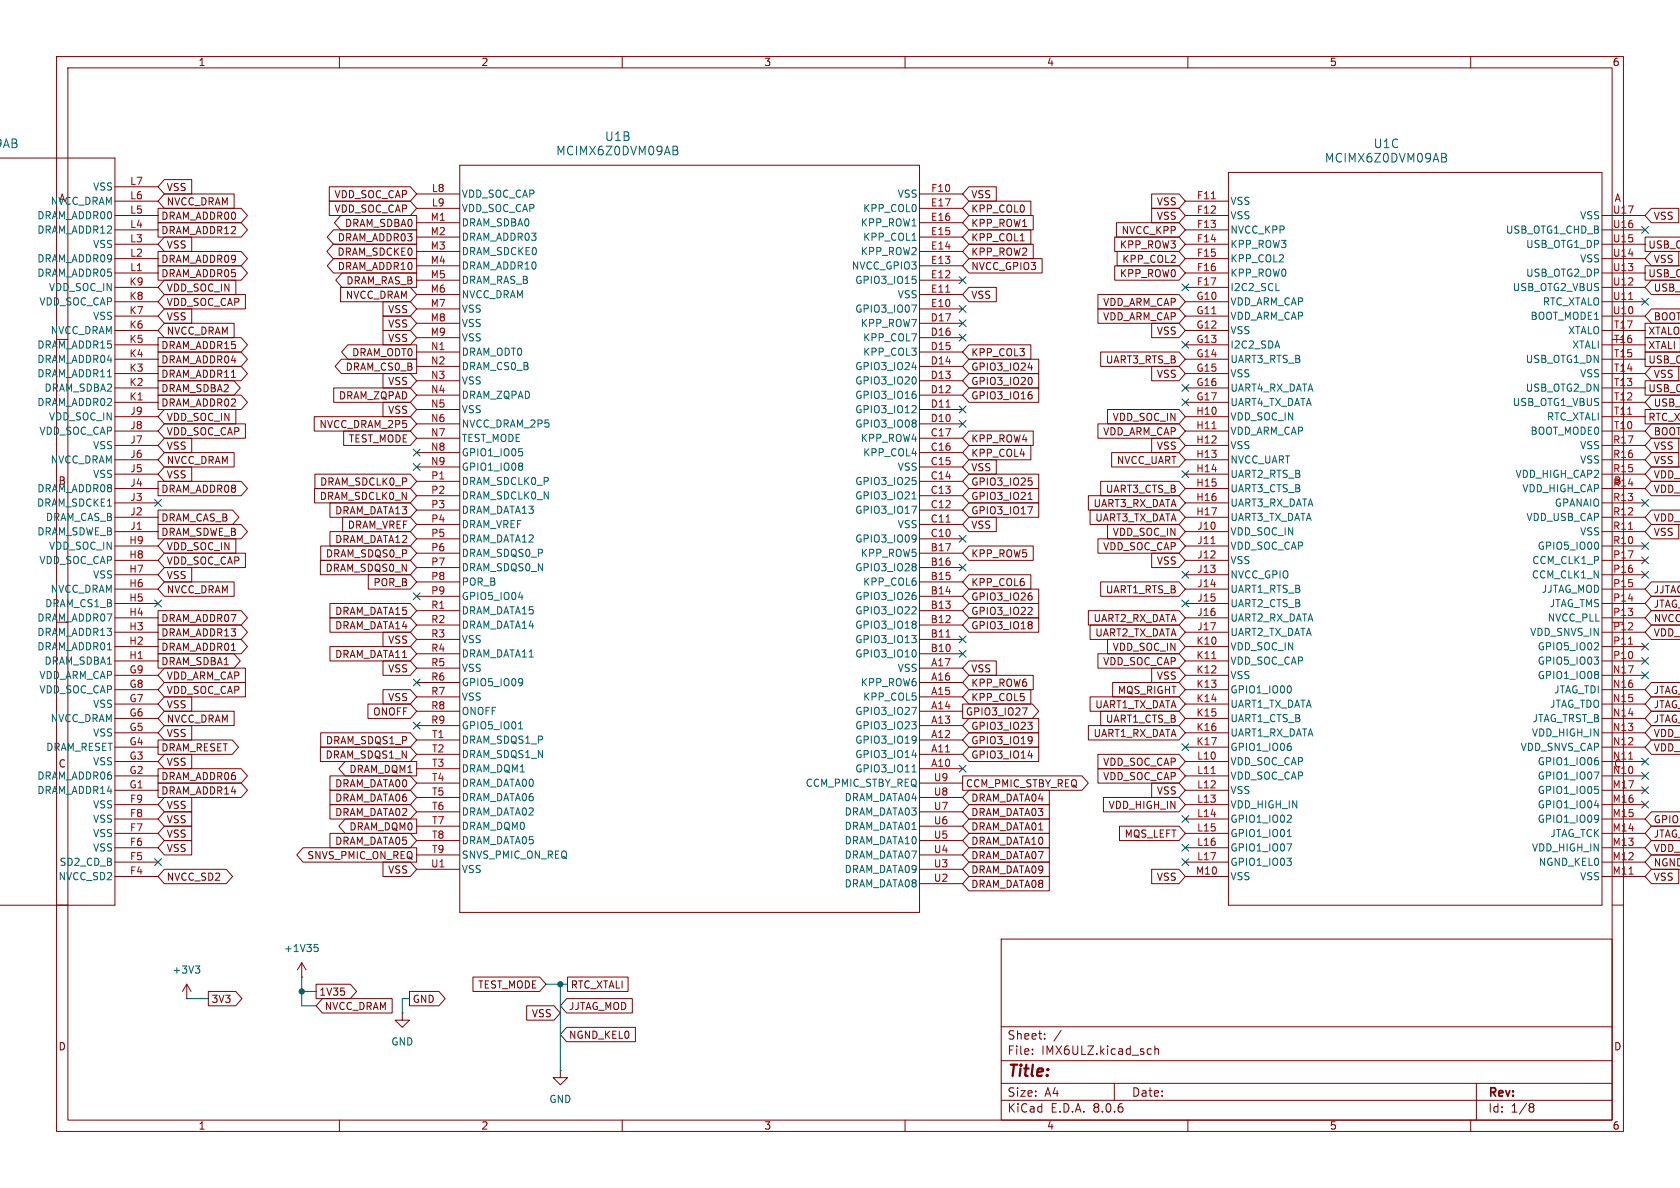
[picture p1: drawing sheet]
<svg xmlns="http://www.w3.org/2000/svg" width="297mm" height="210mm" viewBox="0 0 297 210" stroke-linecap="round" stroke-linejoin="round" font-family="sans-serif">
<defs><g id="words">
<text font-size="2.8" fill="#840000" x="178" y="190.9">Title:</text>
<g font-size="2.1" fill="#006464">
<text x="-.8" y="26.4">AB</text>
<text x="98.2" y="27.7">MCIMX6Z0DVM09AB</text>
<text x="106.9" y="25.1">U1B</text>
<text x="234.1" y="28.9">MCIMX6Z0DVM09AB</text>
<text x="242.7" y="26.4">U1C</text>
</g>
<g font-size="2.1" fill="#840000">
<text x="178" y="184">Sheet:</text>
<text x="178" y="186.7">File:</text>
<text x="184.1" y="186.7">IMX6ULZ.kicad_sch</text>
<text x="178" y="196.9">KiCad</text>
<text x="178" y="194.1">Size:</text>
<text x="184.7" y="194.1">A4</text>
<text x="185.7" y="196.9">E.D.A.</text>
<text x="193.3" y="196.9">8.0.6</text>
<text x="200" y="194.1">Date:</text>
<text x="263" y="194.3">Rev:</text>
<text x="263" y="196.9">Id:</text>
<text x="267.1" y="196.9">1/8</text>
</g>
<g font-size="1.8" fill="#840000">
<text x="35" y="11.9">1</text>
<text x="85" y="11.9">2</text>
<text x="135" y="11.9">3</text>
<text x="185" y="11.9">4</text>
<text x="235" y="11.9">5</text>
<text x="285" y="11.9">6</text>
<text x="29.4" y="34">VSS</text>
<text x="59" y="35.2">VDD_SOC_CAP</text>
<text x="171.6" y="35.2">VSS</text>
<text x="285.3" y="35.9">A</text>
<text x="28.4" y="41.6">DRAM_ADDR12</text>
<text x="28.4" y="39.1">DRAM_ADDR00</text>
<text x="29.4" y="36.5">NVCC_DRAM</text>
<text x="59" y="37.8">VDD_SOC_CAP</text>
<text x="60.9" y="40.3">DRAM_SDBA0</text>
<text x="171.6" y="37.8">KPP_COL0</text>
<text x="171.6" y="40.3">KPP_ROW1</text>
<text x="198.2" y="41.6">NVCC_KPP</text>
<text x="204.4" y="39.1">VSS</text>
<text x="204.4" y="36.5">VSS</text>
<text x="292.3" y="39.1">VSS</text>
<text x="28.4" y="46.7">DRAM_ADDR09</text>
<text x="29.4" y="44.1">VSS</text>
<text x="59.6" y="45.4">DRAM_SDCKE0</text>
<text x="59.6" y="42.9">DRAM_ADDR03</text>
<text x="59.6" y="47.9">DRAM_ADDR10</text>
<text x="171.6" y="42.9">KPP_COL1</text>
<text x="171.6" y="47.9">NVCC_GPIO3</text>
<text x="171.6" y="45.4">KPP_ROW2</text>
<text x="197.9" y="44.1">KPP_ROW3</text>
<text x="198.3" y="46.7">KPP_COL2</text>
<text x="291.3" y="44.1">USB_OT</text>
<text x="292.3" y="46.7">VSS</text>
<text x="28.4" y="49.2">DRAM_ADDR05</text>
<text x="29.4" y="51.8">VDD_SOC_IN</text>
<text x="61" y="53">NVCC_DRAM</text>
<text x="61.1" y="50.5">DRAM_RAS_B</text>
<text x="171.6" y="53">VSS</text>
<text x="197.9" y="49.2">KPP_ROW0</text>
<text x="291.3" y="49.2">USB_OT</text>
<text x="292.3" y="51.8">USB_O</text>
<text x="29.4" y="54.3">VDD_SOC_CAP</text>
<text x="29.4" y="56.8">VSS</text>
<text x="29.4" y="59.4">NVCC_DRAM</text>
<text x="68.5" y="55.6">VSS</text>
<text x="68.5" y="58.1">VSS</text>
<text x="194.9" y="56.8">VDD_ARM_CAP</text>
<text x="194.9" y="54.3">VDD_ARM_CAP</text>
<text x="204.4" y="59.4">VSS</text>
<text x="291.3" y="59.4">XTALO</text>
<text x="292.3" y="56.8">BOOT_</text>
<text x="28.4" y="64.5">DRAM_ADDR04</text>
<text x="28.4" y="61.9">DRAM_ADDR15</text>
<text x="61" y="65.7">DRAM_CS0_B</text>
<text x="62.2" y="63.2">DRAM_ODT0</text>
<text x="68.5" y="60.6">VSS</text>
<text x="171.6" y="65.7">GPIO3_IO24</text>
<text x="171.6" y="63.2">KPP_COL3</text>
<text x="195.4" y="64.5">UART3_RTS_B</text>
<text x="291.3" y="64.5">USB_OT</text>
<text x="291.3" y="61.9">XTALI</text>
<text x="28.4" y="67">DRAM_ADDR11</text>
<text x="28.4" y="69.5">DRAM_SDBA2</text>
<text x="59.8" y="70.8">DRAM_ZQPAD</text>
<text x="68.5" y="68.3">VSS</text>
<text x="171.6" y="68.3">GPIO3_IO20</text>
<text x="171.6" y="70.8">GPIO3_IO16</text>
<text x="204.4" y="67">VSS</text>
<text x="291.3" y="69.5">USB_OT</text>
<text x="292.3" y="67">VSS</text>
<text x="28.4" y="72.1">DRAM_ADDR02</text>
<text x="29.4" y="77.2">VDD_SOC_CAP</text>
<text x="29.4" y="74.6">VDD_SOC_IN</text>
<text x="56.4" y="75.9">NVCC_DRAM_2P5</text>
<text x="68.5" y="73.3">VSS</text>
<text x="194.9" y="77.2">VDD_ARM_CAP</text>
<text x="196.6" y="74.6">VDD_SOC_IN</text>
<text x="291.3" y="74.6">RTC_XT</text>
<text x="292.3" y="72.1">USB_O</text>
<text x="292.3" y="77.2">BOOT_</text>
<text x="29.4" y="79.7">VSS</text>
<text x="29.4" y="82.2">NVCC_DRAM</text>
<text x="61.6" y="78.4">TEST_MODE</text>
<text x="171.6" y="78.4">KPP_ROW4</text>
<text x="171.6" y="83.5">VSS</text>
<text x="171.6" y="81">KPP_COL4</text>
<text x="197.3" y="82.2">NVCC_UART</text>
<text x="204.4" y="79.7">VSS</text>
<text x="292.3" y="82.2">VSS</text>
<text x="292.3" y="79.7">VSS</text>
<text x="10.3" y="85.9">B</text>
<text x="28.4" y="87.3">DRAM_ADDR08</text>
<text x="29.4" y="84.8">VSS</text>
<text x="56.4" y="88.6">DRAM_SDCLK0_N</text>
<text x="56.5" y="86">DRAM_SDCLK0_P</text>
<text x="171.6" y="86">GPIO3_IO25</text>
<text x="171.6" y="88.6">GPIO3_IO21</text>
<text x="193.2" y="89.9">UART3_RX_DATA</text>
<text x="195.4" y="87.3">UART3_CTS_B</text>
<text x="292.3" y="87.3">VDD_H</text>
<text x="292.3" y="84.8">VDD_H</text>
<text x="28.4" y="94.9">DRAM_SDWE_B</text>
<text x="28.4" y="92.4">DRAM_CAS_B</text>
<text x="59.1" y="91.1">DRAM_DATA13</text>
<text x="61.4" y="93.7">DRAM_VREF</text>
<text x="171.6" y="91.1">GPIO3_IO17</text>
<text x="171.6" y="93.7">VSS</text>
<text x="193.5" y="92.4">UART3_TX_DATA</text>
<text x="196.6" y="94.9">VDD_SOC_IN</text>
<text x="292.3" y="94.9">VSS</text>
<text x="292.3" y="92.4">VDD_U</text>
<text x="29.4" y="100">VDD_SOC_CAP</text>
<text x="29.4" y="97.5">VDD_SOC_IN</text>
<text x="57.5" y="101.3">DRAM_SDQS0_N</text>
<text x="57.5" y="98.7">DRAM_SDQS0_P</text>
<text x="59.1" y="96.2">DRAM_DATA12</text>
<text x="171.6" y="98.7">KPP_ROW5</text>
<text x="194.9" y="97.5">VDD_SOC_CAP</text>
<text x="204.4" y="100">VSS</text>
<text x="29.4" y="105.1">NVCC_DRAM</text>
<text x="29.4" y="102.6">VSS</text>
<text x="65.9" y="103.8">POR_B</text>
<text x="171.6" y="106.4">GPIO3_IO26</text>
<text x="171.6" y="103.8">KPP_COL6</text>
<text x="195.4" y="105.1">UART1_RTS_B</text>
<text x="292.3" y="107.6">JTAG_T</text>
<text x="292.3" y="105.1">JJTAG_</text>
<text x="28.4" y="110.2">DRAM_ADDR07</text>
<text x="28.4" y="112.7">DRAM_ADDR13</text>
<text x="59.1" y="108.9">DRAM_DATA15</text>
<text x="59.1" y="111.4">DRAM_DATA14</text>
<text x="68.5" y="114">VSS</text>
<text x="171.6" y="111.4">GPIO3_IO18</text>
<text x="171.6" y="108.9">GPIO3_IO22</text>
<text x="193.2" y="110.2">UART2_RX_DATA</text>
<text x="193.5" y="112.7">UART2_TX_DATA</text>
<text x="292.3" y="112.7">VDD_S</text>
<text x="292.3" y="110.2">NVCC_</text>
<text x="28.4" y="117.8">DRAM_SDBA1</text>
<text x="28.4" y="115.3">DRAM_ADDR01</text>
<text x="59.1" y="116.5">DRAM_DATA11</text>
<text x="68.5" y="119.1">VSS</text>
<text x="171.6" y="119.1">VSS</text>
<text x="194.9" y="117.8">VDD_SOC_CAP</text>
<text x="196.6" y="115.3">VDD_SOC_IN</text>
<text x="29.4" y="120.3">VDD_ARM_CAP</text>
<text x="29.4" y="122.9">VDD_SOC_CAP</text>
<text x="29.4" y="125.4">VSS</text>
<text x="68.5" y="124.1">VSS</text>
<text x="171.6" y="124.1">KPP_COL5</text>
<text x="171.6" y="121.6">KPP_ROW6</text>
<text x="193.5" y="125.4">UART1_TX_DATA</text>
<text x="197.5" y="122.9">MQS_RIGHT</text>
<text x="204.4" y="120.3">VSS</text>
<text x="292.3" y="122.9">JTAG_T</text>
<text x="292.3" y="125.4">JTAG_T</text>
<text x="29.4" y="130.5">VSS</text>
<text x="29.4" y="128">NVCC_DRAM</text>
<text x="57.5" y="131.8">DRAM_SDQS1_P</text>
<text x="65.9" y="126.7">ONOFF</text>
<text x="170.7" y="126.7">GPIO3_IO27</text>
<text x="171.6" y="129.2">GPIO3_IO23</text>
<text x="171.6" y="131.8">GPIO3_IO19</text>
<text x="193.2" y="130.5">UART1_RX_DATA</text>
<text x="195.4" y="128">UART1_CTS_B</text>
<text x="292.3" y="128">JTAG_T</text>
<text x="292.3" y="130.5">VDD_H</text>
<text x="10.3" y="135.9">C</text>
<text x="28.4" y="133">DRAM_RESET</text>
<text x="29.4" y="135.6">VSS</text>
<text x="57.5" y="134.3">DRAM_SDQS1_N</text>
<text x="61.7" y="136.8">DRAM_DQM1</text>
<text x="171.6" y="134.3">GPIO3_IO14</text>
<text x="194.9" y="135.6">VDD_SOC_CAP</text>
<text x="292.3" y="133">VDD_S</text>
<text x="28.4" y="140.7">DRAM_ADDR14</text>
<text x="28.4" y="138.1">DRAM_ADDR06</text>
<text x="29.4" y="143.2">VSS</text>
<text x="59.1" y="139.4">DRAM_DATA00</text>
<text x="59.1" y="141.9">DRAM_DATA06</text>
<text x="170.7" y="139.4">CCM_PMIC_STBY_REQ</text>
<text x="171.6" y="141.9">DRAM_DATA04</text>
<text x="194.9" y="138.1">VDD_SOC_CAP</text>
<text x="195.9" y="143.2">VDD_HIGH_IN</text>
<text x="204.4" y="140.7">VSS</text>
<text x="29.4" y="148.3">VSS</text>
<text x="29.4" y="145.7">VSS</text>
<text x="59.1" y="144.5">DRAM_DATA02</text>
<text x="59.1" y="149.5">DRAM_DATA05</text>
<text x="61.7" y="147">DRAM_DQM0</text>
<text x="171.6" y="149.5">DRAM_DATA10</text>
<text x="171.6" y="144.5">DRAM_DATA03</text>
<text x="171.6" y="147">DRAM_DATA01</text>
<text x="198.7" y="148.3">MQS_LEFT</text>
<text x="292.3" y="148.3">JTAG_T</text>
<text x="292.3" y="145.7">GPIO1_</text>
<text x="29.4" y="155.9">NVCC_SD2</text>
<text x="29.4" y="150.8">VSS</text>
<text x="54.2" y="152.1">SNVS_PMIC_ON_REQ</text>
<text x="68.5" y="154.6">VSS</text>
<text x="171.6" y="154.6">DRAM_DATA09</text>
<text x="171.6" y="152.1">DRAM_DATA07</text>
<text x="204.4" y="155.9">VSS</text>
<text x="292.3" y="153.4">NGND_</text>
<text x="292.3" y="155.9">VSS</text>
<text x="292.3" y="150.8">VDD_H</text>
<text x="171.6" y="157.2">DRAM_DATA08</text>
<text x="37.3" y="177.5">3V3</text>
<text x="56.4" y="176.2">1V35</text>
<text x="57.3" y="178.8">NVCC_DRAM</text>
<text x="72.9" y="177.5">GND</text>
<text x="84.4" y="174.9">TEST_MODE</text>
<text x="100.5" y="178.8">JJTAG_MOD</text>
<text x="100.8" y="174.9">RTC_XTALI</text>
<text x="10.3" y="185.9">D</text>
<text x="93.9" y="180">VSS</text>
<text x="100.5" y="183.8">NGND_KEL0</text>
<text x="285.3" y="185.9">D</text>
<text x="35" y="199.9">1</text>
<text x="85" y="199.9">2</text>
<text x="135" y="199.9">3</text>
<text x="185" y="199.9">4</text>
<text x="235" y="199.9">5</text>
<text x="285" y="199.9">6</text>
</g>
<g font-size="1.8" fill="#006464">
<text x="10.3" y="35.9">A</text>
<text x="16.4" y="33.9">VSS</text>
<text x="81.5" y="35.2">VDD_SOC_CAP</text>
<text x="158.6" y="35.2">VSS</text>
<text x="6.5" y="41.5">DRAM_ADDR12</text>
<text x="6.5" y="39">DRAM_ADDR00</text>
<text x="8.9" y="36.4">NVCC_DRAM</text>
<text x="81.5" y="37.7">VDD_SOC_CAP</text>
<text x="81.5" y="40.2">DRAM_SDBA0</text>
<text x="152.1" y="40.2">KPP_ROW1</text>
<text x="152.5" y="37.7">KPP_COL0</text>
<text x="217.4" y="36.4">VSS</text>
<text x="217.4" y="39">VSS</text>
<text x="217.4" y="41.5">NVCC_KPP</text>
<text x="266.1" y="41.5">USB_OTG1_CHD_B</text>
<text x="279.2" y="39">VSS</text>
<text x="6.5" y="46.6">DRAM_ADDR09</text>
<text x="16.4" y="44">VSS</text>
<text x="81.5" y="42.8">DRAM_ADDR03</text>
<text x="81.5" y="45.3">DRAM_SDCKE0</text>
<text x="81.5" y="47.9">DRAM_ADDR10</text>
<text x="150.5" y="47.9">NVCC_GPIO3</text>
<text x="152.1" y="45.3">KPP_ROW2</text>
<text x="152.5" y="42.8">KPP_COL1</text>
<text x="217.4" y="44">KPP_ROW3</text>
<text x="217.4" y="46.6">KPP_COL2</text>
<text x="269.7" y="44">USB_OTG1_DP</text>
<text x="279.2" y="46.6">VSS</text>
<text x="6.5" y="49.1">DRAM_ADDR05</text>
<text x="8.6" y="51.7">VDD_SOC_IN</text>
<text x="81.5" y="50.4">DRAM_RAS_B</text>
<text x="81.5" y="52.9">NVCC_DRAM</text>
<text x="151.1" y="50.4">GPIO3_IO15</text>
<text x="158.6" y="52.9">VSS</text>
<text x="217.4" y="49.1">KPP_ROW0</text>
<text x="217.4" y="51.7">I2C2_SCL</text>
<text x="267.3" y="51.7">USB_OTG2_VBUS</text>
<text x="269.7" y="49.1">USB_OTG2_DP</text>
<text x="6.9" y="54.2">VDD_SOC_CAP</text>
<text x="8.9" y="59.3">NVCC_DRAM</text>
<text x="16.4" y="56.7">VSS</text>
<text x="81.5" y="55.5">VSS</text>
<text x="81.5" y="58">VSS</text>
<text x="151.1" y="55.5">GPIO3_IO07</text>
<text x="152.1" y="58">KPP_ROW7</text>
<text x="217.4" y="54.2">VDD_ARM_CAP</text>
<text x="217.4" y="56.7">VDD_ARM_CAP</text>
<text x="217.4" y="59.3">VSS</text>
<text x="270.5" y="56.7">BOOT_MODE1</text>
<text x="272.7" y="54.2">RTC_XTALO</text>
<text x="277.1" y="59.3">XTALO</text>
<text x="6.5" y="64.4">DRAM_ADDR04</text>
<text x="6.5" y="61.8">DRAM_ADDR15</text>
<text x="81.5" y="60.6">VSS</text>
<text x="81.5" y="63.1">DRAM_ODT0</text>
<text x="81.5" y="65.6">DRAM_CS0_B</text>
<text x="151.1" y="65.6">GPIO3_IO24</text>
<text x="152.5" y="63.1">KPP_COL3</text>
<text x="152.5" y="60.6">KPP_COL7</text>
<text x="217.4" y="61.8">I2C2_SDA</text>
<text x="217.4" y="64.4">UART3_RTS_B</text>
<text x="269.6" y="64.4">USB_OTG1_DN</text>
<text x="277.9" y="61.8">XTALI</text>
<text x="6.5" y="72">DRAM_ADDR02</text>
<text x="6.5" y="66.9">DRAM_ADDR11</text>
<text x="7.8" y="69.4">DRAM_SDBA2</text>
<text x="81.5" y="68.2">VSS</text>
<text x="81.5" y="70.7">DRAM_ZQPAD</text>
<text x="151.1" y="70.7">GPIO3_IO16</text>
<text x="151.1" y="68.2">GPIO3_IO20</text>
<text x="217.4" y="66.9">VSS</text>
<text x="217.4" y="69.4">UART4_RX_DATA</text>
<text x="217.4" y="72">UART4_TX_DATA</text>
<text x="267.3" y="72">USB_OTG1_VBUS</text>
<text x="269.6" y="69.4">USB_OTG2_DN</text>
<text x="279.2" y="66.9">VSS</text>
<text x="6.9" y="77.1">VDD_SOC_CAP</text>
<text x="8.6" y="74.5">VDD_SOC_IN</text>
<text x="81.5" y="73.3">VSS</text>
<text x="81.5" y="75.8">NVCC_DRAM_2P5</text>
<text x="151.1" y="75.8">GPIO3_IO08</text>
<text x="151.1" y="73.3">GPIO3_IO12</text>
<text x="217.4" y="74.5">VDD_SOC_IN</text>
<text x="217.4" y="77.1">VDD_ARM_CAP</text>
<text x="270.5" y="77.1">BOOT_MODE0</text>
<text x="273.4" y="74.5">RTC_XTALI</text>
<text x="8.9" y="82.1">NVCC_DRAM</text>
<text x="16.4" y="79.6">VSS</text>
<text x="81.5" y="78.3">TEST_MODE</text>
<text x="81.5" y="80.9">GPIO1_IO05</text>
<text x="81.5" y="83.4">GPIO1_IO08</text>
<text x="152.1" y="78.3">KPP_ROW4</text>
<text x="152.5" y="80.9">KPP_COL4</text>
<text x="158.6" y="83.4">VSS</text>
<text x="217.4" y="79.6">VSS</text>
<text x="217.4" y="82.1">NVCC_UART</text>
<text x="279.2" y="82.1">VSS</text>
<text x="279.2" y="79.6">VSS</text>
<text x="6.4" y="89.8">DRAM_SDCKE1</text>
<text x="6.5" y="87.2">DRAM_ADDR08</text>
<text x="16.4" y="84.7">VSS</text>
<text x="81.5" y="86">DRAM_SDCLK0_P</text>
<text x="81.5" y="88.5">DRAM_SDCLK0_N</text>
<text x="151.1" y="88.5">GPIO3_IO21</text>
<text x="151.1" y="86">GPIO3_IO25</text>
<text x="217.4" y="84.7">UART2_RTS_B</text>
<text x="217.4" y="87.2">UART3_CTS_B</text>
<text x="217.4" y="89.8">UART3_RX_DATA</text>
<text x="267.8" y="84.7">VDD_HIGH_CAP2</text>
<text x="269" y="87.2">VDD_HIGH_CAP</text>
<text x="274.8" y="89.8">GPANAIO</text>
<text x="6.5" y="94.8">DRAM_SDWE_B</text>
<text x="8" y="92.3">DRAM_CAS_B</text>
<text x="81.5" y="91">DRAM_DATA13</text>
<text x="81.5" y="93.6">DRAM_VREF</text>
<text x="151.1" y="91">GPIO3_IO17</text>
<text x="158.6" y="93.6">VSS</text>
<text x="217.4" y="92.3">UART3_TX_DATA</text>
<text x="217.4" y="94.8">VDD_SOC_IN</text>
<text x="269.8" y="92.3">VDD_USB_CAP</text>
<text x="279.2" y="94.8">VSS</text>
<text x="6.9" y="99.9">VDD_SOC_CAP</text>
<text x="8.6" y="97.4">VDD_SOC_IN</text>
<text x="81.5" y="96.1">DRAM_DATA12</text>
<text x="81.5" y="98.7">DRAM_SDQS0_P</text>
<text x="81.5" y="101.2">DRAM_SDQS0_N</text>
<text x="151.1" y="101.2">GPIO3_IO28</text>
<text x="151.1" y="96.1">GPIO3_IO09</text>
<text x="152.1" y="98.7">KPP_ROW5</text>
<text x="217.4" y="97.4">VDD_SOC_CAP</text>
<text x="217.4" y="99.9">VSS</text>
<text x="270.8" y="99.9">CCM_CLK1_P</text>
<text x="271.7" y="97.4">GPIO5_IO00</text>
<text x="7.9" y="107.5">DRAM_CS1_B</text>
<text x="8.9" y="105">NVCC_DRAM</text>
<text x="16.4" y="102.5">VSS</text>
<text x="81.5" y="103.7">POR_B</text>
<text x="81.5" y="106.3">GPIO5_IO04</text>
<text x="151.1" y="106.3">GPIO3_IO26</text>
<text x="152.5" y="103.7">KPP_COL6</text>
<text x="217.4" y="102.5">NVCC_GPIO</text>
<text x="217.4" y="105">UART1_RTS_B</text>
<text x="217.4" y="107.5">UART2_CTS_B</text>
<text x="270.7" y="102.5">CCM_CLK1_N</text>
<text x="272.5" y="105">JJTAG_MOD</text>
<text x="273.9" y="107.5">JTAG_TMS</text>
<text x="6.5" y="112.6">DRAM_ADDR13</text>
<text x="6.5" y="110.1">DRAM_ADDR07</text>
<text x="81.5" y="108.8">DRAM_DATA15</text>
<text x="81.5" y="111.4">DRAM_DATA14</text>
<text x="81.5" y="113.9">VSS</text>
<text x="151.1" y="113.9">GPIO3_IO13</text>
<text x="151.1" y="111.4">GPIO3_IO18</text>
<text x="151.1" y="108.8">GPIO3_IO22</text>
<text x="217.4" y="110.1">UART2_RX_DATA</text>
<text x="217.4" y="112.6">UART2_TX_DATA</text>
<text x="270.4" y="112.6">VDD_SNVS_IN</text>
<text x="273.5" y="110.1">NVCC_PLL</text>
<text x="6.5" y="115.2">DRAM_ADDR01</text>
<text x="7.8" y="117.7">DRAM_SDBA1</text>
<text x="81.5" y="116.4">DRAM_DATA11</text>
<text x="81.5" y="119">VSS</text>
<text x="151.1" y="116.4">GPIO3_IO10</text>
<text x="158.6" y="119">VSS</text>
<text x="217.4" y="115.2">VDD_SOC_IN</text>
<text x="217.4" y="117.7">VDD_SOC_CAP</text>
<text x="271.7" y="117.7">GPIO5_IO03</text>
<text x="271.7" y="115.2">GPIO5_IO02</text>
<text x="6.9" y="122.8">VDD_SOC_CAP</text>
<text x="6.9" y="120.2">VDD_ARM_CAP</text>
<text x="16.4" y="125.3">VSS</text>
<text x="81.5" y="121.5">GPIO5_IO09</text>
<text x="81.5" y="124.1">VSS</text>
<text x="152.1" y="121.5">KPP_ROW6</text>
<text x="152.5" y="124.1">KPP_COL5</text>
<text x="217.4" y="120.2">VSS</text>
<text x="217.4" y="122.8">GPIO1_IO00</text>
<text x="217.4" y="125.3">UART1_TX_DATA</text>
<text x="271.7" y="120.2">GPIO1_IO08</text>
<text x="273.9" y="125.3">JTAG_TDO</text>
<text x="274.7" y="122.8">JTAG_TDI</text>
<text x="8.9" y="127.9">NVCC_DRAM</text>
<text x="16.4" y="130.4">VSS</text>
<text x="81.5" y="126.6">ONOFF</text>
<text x="81.5" y="129.1">GPIO5_IO01</text>
<text x="81.5" y="131.7">DRAM_SDQS1_P</text>
<text x="151.1" y="131.7">GPIO3_IO19</text>
<text x="151.1" y="129.1">GPIO3_IO23</text>
<text x="151.1" y="126.6">GPIO3_IO27</text>
<text x="217.4" y="127.9">UART1_CTS_B</text>
<text x="217.4" y="130.4">UART1_RX_DATA</text>
<text x="270.7" y="130.4">VDD_HIGH_IN</text>
<text x="270.8" y="127.9">JTAG_TRST_B</text>
<text x="8.1" y="132.9">DRAM_RESET</text>
<text x="16.4" y="135.5">VSS</text>
<text x="81.5" y="134.2">DRAM_SDQS1_N</text>
<text x="81.5" y="136.8">DRAM_DQM1</text>
<text x="151.1" y="136.8">GPIO3_IO11</text>
<text x="151.1" y="134.2">GPIO3_IO14</text>
<text x="217.4" y="132.9">GPIO1_IO06</text>
<text x="217.4" y="135.5">VDD_SOC_CAP</text>
<text x="268.7" y="132.9">VDD_SNVS_CAP</text>
<text x="271.7" y="135.5">GPIO1_IO06</text>
<text x="6.5" y="140.6">DRAM_ADDR14</text>
<text x="6.5" y="138">DRAM_ADDR06</text>
<text x="16.4" y="143.1">VSS</text>
<text x="81.5" y="139.3">DRAM_DATA00</text>
<text x="81.5" y="141.8">DRAM_DATA06</text>
<text x="142.3" y="139.3">CCM_PMIC_STBY_REQ</text>
<text x="149.2" y="141.8">DRAM_DATA04</text>
<text x="217.4" y="138">VDD_SOC_CAP</text>
<text x="217.4" y="140.6">VSS</text>
<text x="217.4" y="143.1">VDD_HIGH_IN</text>
<text x="271.7" y="143.1">GPIO1_IO04</text>
<text x="271.7" y="140.6">GPIO1_IO05</text>
<text x="271.7" y="138">GPIO1_IO07</text>
<text x="16.4" y="148.2">VSS</text>
<text x="16.4" y="145.6">VSS</text>
<text x="81.5" y="144.4">DRAM_DATA02</text>
<text x="81.5" y="146.9">DRAM_DQM0</text>
<text x="81.5" y="149.5">DRAM_DATA05</text>
<text x="149.2" y="149.5">DRAM_DATA10</text>
<text x="149.2" y="146.9">DRAM_DATA01</text>
<text x="149.2" y="144.4">DRAM_DATA03</text>
<text x="217.4" y="145.6">GPIO1_IO02</text>
<text x="217.4" y="148.2">GPIO1_IO01</text>
<text x="271.7" y="145.6">GPIO1_IO09</text>
<text x="274" y="148.2">JTAG_TCK</text>
<text x="10.2" y="155.8">NVCC_SD2</text>
<text x="10.4" y="153.3">SD2_CD_B</text>
<text x="16.4" y="150.7">VSS</text>
<text x="81.5" y="152">SNVS_PMIC_ON_REQ</text>
<text x="81.5" y="154.5">VSS</text>
<text x="149.2" y="154.5">DRAM_DATA09</text>
<text x="149.2" y="152">DRAM_DATA07</text>
<text x="217.4" y="150.7">GPIO1_IO07</text>
<text x="217.4" y="153.3">GPIO1_IO03</text>
<text x="217.4" y="155.8">VSS</text>
<text x="270.7" y="150.7">VDD_HIGH_IN</text>
<text x="271.9" y="153.3">NGND_KEL0</text>
<text x="279.2" y="155.8">VSS</text>
<text x="149.2" y="157.1">DRAM_DATA08</text>
<text x="30.4" y="172.3">+3V3</text>
<text x="50.1" y="168.5">+1V35</text>
<text x="69.1" y="185">GND</text>
<text x="97" y="195.2">GND</text>
</g>
<g font-size="1.8" fill="#a90000">
<text x="22.9" y="35.3">L6</text>
<text x="22.9" y="32.8">L7</text>
<text x="76.2" y="34">L8</text>
<text x="164.5" y="34">F10</text>
<text x="211.5" y="35.3">F11</text>
<text x="22.9" y="40.4">L4</text>
<text x="22.9" y="37.8">L5</text>
<text x="76" y="39.1">M1</text>
<text x="76" y="41.7">M2</text>
<text x="76.2" y="36.6">L9</text>
<text x="164.5" y="41.7">E15</text>
<text x="164.5" y="39.1">E16</text>
<text x="164.5" y="36.6">E17</text>
<text x="211.5" y="37.8">F12</text>
<text x="211.5" y="40.4">F13</text>
<text x="285" y="40.4">U16</text>
<text x="285" y="37.8">U17</text>
<text x="22.9" y="45.5">L2</text>
<text x="22.9" y="42.9">L3</text>
<text x="76" y="44.2">M3</text>
<text x="76" y="46.7">M4</text>
<text x="164.5" y="46.7">E13</text>
<text x="164.5" y="44.2">E14</text>
<text x="211.5" y="42.9">F14</text>
<text x="211.5" y="45.5">F15</text>
<text x="285" y="45.5">U14</text>
<text x="285" y="42.9">U15</text>
<text x="22.8" y="53.1">K8</text>
<text x="22.8" y="50.5">K9</text>
<text x="22.9" y="48">L1</text>
<text x="76" y="49.3">M5</text>
<text x="76" y="51.8">M6</text>
<text x="164.5" y="51.8">E11</text>
<text x="164.5" y="49.3">E12</text>
<text x="211.4" y="53.1">G10</text>
<text x="211.5" y="48">F16</text>
<text x="211.5" y="50.5">F17</text>
<text x="285" y="53.1">U11</text>
<text x="285" y="50.5">U12</text>
<text x="285" y="48">U13</text>
<text x="22.8" y="58.2">K6</text>
<text x="22.8" y="55.6">K7</text>
<text x="76" y="54.4">M7</text>
<text x="76" y="56.9">M8</text>
<text x="76" y="59.4">M9</text>
<text x="164.4" y="59.4">D16</text>
<text x="164.4" y="56.9">D17</text>
<text x="164.5" y="54.4">E10</text>
<text x="211.4" y="55.6">G11</text>
<text x="211.4" y="58.2">G12</text>
<text x="285" y="55.6">U10</text>
<text x="285.2" y="58.2">T17</text>
<text x="22.8" y="65.8">K3</text>
<text x="22.8" y="63.2">K4</text>
<text x="22.8" y="60.7">K5</text>
<text x="76.1" y="62">N1</text>
<text x="76.1" y="64.5">N2</text>
<text x="164.4" y="64.5">D14</text>
<text x="164.4" y="62">D15</text>
<text x="211.4" y="60.7">G13</text>
<text x="211.4" y="63.2">G14</text>
<text x="211.4" y="65.8">G15</text>
<text x="285.2" y="65.8">T14</text>
<text x="285.2" y="63.2">T15</text>
<text x="285.2" y="60.7">T16</text>
<text x="22.8" y="70.9">K1</text>
<text x="22.8" y="68.3">K2</text>
<text x="76.1" y="67.1">N3</text>
<text x="76.1" y="69.6">N4</text>
<text x="164.4" y="69.6">D12</text>
<text x="164.4" y="67.1">D13</text>
<text x="211.4" y="68.3">G16</text>
<text x="211.4" y="70.9">G17</text>
<text x="285.2" y="70.9">T12</text>
<text x="285.2" y="68.3">T13</text>
<text x="22.9" y="75.9">J8</text>
<text x="22.9" y="73.4">J9</text>
<text x="76.1" y="72.1">N5</text>
<text x="76.1" y="74.7">N6</text>
<text x="76.1" y="77.2">N7</text>
<text x="164.4" y="77.2">C17</text>
<text x="164.4" y="74.7">D10</text>
<text x="164.4" y="72.1">D11</text>
<text x="211.4" y="73.4">H10</text>
<text x="211.4" y="75.9">H11</text>
<text x="285.2" y="75.9">T10</text>
<text x="285.2" y="73.4">T11</text>
<text x="22.9" y="83.6">J5</text>
<text x="22.9" y="81">J6</text>
<text x="22.9" y="78.5">J7</text>
<text x="76.1" y="79.8">N8</text>
<text x="76.1" y="82.3">N9</text>
<text x="164.4" y="82.3">C15</text>
<text x="164.4" y="79.8">C16</text>
<text x="211.4" y="78.5">H12</text>
<text x="211.4" y="81">H13</text>
<text x="211.4" y="83.6">H14</text>
<text x="285.1" y="83.6">R15</text>
<text x="285.1" y="81">R16</text>
<text x="285.1" y="78.5">R17</text>
<text x="22.9" y="88.6">J3</text>
<text x="22.9" y="86.1">J4</text>
<text x="76.1" y="84.8">P1</text>
<text x="76.1" y="87.4">P2</text>
<text x="76.1" y="89.9">P3</text>
<text x="164.4" y="89.9">C12</text>
<text x="164.4" y="87.4">C13</text>
<text x="164.4" y="84.8">C14</text>
<text x="211.4" y="86.1">H15</text>
<text x="211.4" y="88.6">H16</text>
<text x="285.1" y="88.6">R13</text>
<text x="285.1" y="86.1">R14</text>
<text x="285.3" y="85.9">B</text>
<text x="22.9" y="93.7">J1</text>
<text x="22.9" y="91.2">J2</text>
<text x="76.1" y="92.5">P4</text>
<text x="76.1" y="95">P5</text>
<text x="164.4" y="95">C10</text>
<text x="164.4" y="92.5">C11</text>
<text x="211.4" y="91.2">H17</text>
<text x="211.6" y="93.7">J10</text>
<text x="285.1" y="93.7">R11</text>
<text x="285.1" y="91.2">R12</text>
<text x="22.8" y="101.3">H7</text>
<text x="22.8" y="98.8">H8</text>
<text x="22.8" y="96.3">H9</text>
<text x="76.1" y="97.5">P6</text>
<text x="76.1" y="100.1">P7</text>
<text x="164.4" y="100.1">B16</text>
<text x="164.4" y="97.5">B17</text>
<text x="211.6" y="96.3">J11</text>
<text x="211.6" y="98.8">J12</text>
<text x="211.6" y="101.3">J13</text>
<text x="285.1" y="101.3">P16</text>
<text x="285.1" y="98.8">P17</text>
<text x="285.1" y="96.3">R10</text>
<text x="22.8" y="106.4">H5</text>
<text x="22.8" y="103.9">H6</text>
<text x="76.1" y="102.6">P8</text>
<text x="76.1" y="105.2">P9</text>
<text x="76.1" y="107.7">R1</text>
<text x="164.4" y="107.7">B13</text>
<text x="164.4" y="105.2">B14</text>
<text x="164.4" y="102.6">B15</text>
<text x="211.6" y="103.9">J14</text>
<text x="211.6" y="106.4">J15</text>
<text x="285.1" y="106.4">P14</text>
<text x="285.1" y="103.9">P15</text>
<text x="22.8" y="111.5">H3</text>
<text x="22.8" y="109">H4</text>
<text x="76.1" y="110.2">R2</text>
<text x="76.1" y="112.8">R3</text>
<text x="164.4" y="112.8">B11</text>
<text x="164.4" y="110.2">B12</text>
<text x="211.6" y="109">J16</text>
<text x="211.6" y="111.5">J17</text>
<text x="285.1" y="111.5">P12</text>
<text x="285.1" y="109">P13</text>
<text x="22.8" y="116.6">H1</text>
<text x="22.8" y="114">H2</text>
<text x="22.8" y="119.1">G9</text>
<text x="76.1" y="115.3">R4</text>
<text x="76.1" y="117.9">R5</text>
<text x="164.4" y="115.3">B10</text>
<text x="164.5" y="117.9">A17</text>
<text x="211.4" y="114">K10</text>
<text x="211.4" y="116.6">K11</text>
<text x="211.4" y="119.1">K12</text>
<text x="285" y="119.1">N17</text>
<text x="285.1" y="116.6">P10</text>
<text x="285.1" y="114">P11</text>
<text x="22.8" y="124.2">G7</text>
<text x="22.8" y="121.7">G8</text>
<text x="76.1" y="120.4">R6</text>
<text x="76.1" y="122.9">R7</text>
<text x="76.1" y="125.5">R8</text>
<text x="164.5" y="125.5">A14</text>
<text x="164.5" y="122.9">A15</text>
<text x="164.5" y="120.4">A16</text>
<text x="211.4" y="121.7">K13</text>
<text x="211.4" y="124.2">K14</text>
<text x="285" y="124.2">N15</text>
<text x="285" y="121.7">N16</text>
<text x="22.8" y="131.8">G4</text>
<text x="22.8" y="129.3">G5</text>
<text x="22.8" y="126.7">G6</text>
<text x="76.1" y="128">R9</text>
<text x="76.3" y="130.6">T1</text>
<text x="164.5" y="130.6">A12</text>
<text x="164.5" y="128">A13</text>
<text x="211.4" y="126.7">K15</text>
<text x="211.4" y="129.3">K16</text>
<text x="211.4" y="131.8">K17</text>
<text x="285" y="131.8">N12</text>
<text x="285" y="129.3">N13</text>
<text x="285" y="126.7">N14</text>
<text x="22.8" y="136.9">G2</text>
<text x="22.8" y="134.4">G3</text>
<text x="76.3" y="133.1">T2</text>
<text x="76.3" y="135.6">T3</text>
<text x="164.5" y="135.6">A10</text>
<text x="164.5" y="133.1">A11</text>
<text x="211.5" y="134.4">L10</text>
<text x="211.5" y="136.9">L11</text>
<text x="285" y="136.9">N10</text>
<text x="285" y="134.4">N11</text>
<text x="285.3" y="135.9">C</text>
<text x="22.8" y="139.4">G1</text>
<text x="22.9" y="142">F9</text>
<text x="76.3" y="138.2">T4</text>
<text x="76.3" y="140.7">T5</text>
<text x="76.3" y="143.3">T6</text>
<text x="165" y="143.3">U7</text>
<text x="165" y="140.7">U8</text>
<text x="165" y="138.2">U9</text>
<text x="211.5" y="139.4">L12</text>
<text x="211.5" y="142">L13</text>
<text x="285" y="142">M16</text>
<text x="285" y="139.4">M17</text>
<text x="22.9" y="149.6">F6</text>
<text x="22.9" y="147.1">F7</text>
<text x="22.9" y="144.5">F8</text>
<text x="76.3" y="145.8">T7</text>
<text x="76.3" y="148.3">T8</text>
<text x="165" y="148.3">U5</text>
<text x="165" y="145.8">U6</text>
<text x="211.5" y="144.5">L14</text>
<text x="211.5" y="147.1">L15</text>
<text x="211.5" y="149.6">L16</text>
<text x="285" y="149.6">M13</text>
<text x="285" y="147.1">M14</text>
<text x="285" y="144.5">M15</text>
<text x="22.9" y="154.7">F4</text>
<text x="22.9" y="152.1">F5</text>
<text x="76.1" y="153.4">U1</text>
<text x="76.3" y="150.9">T9</text>
<text x="165" y="156">U2</text>
<text x="165" y="153.4">U3</text>
<text x="165" y="150.9">U4</text>
<text x="211.3" y="154.7">M10</text>
<text x="211.5" y="152.1">L17</text>
<text x="285" y="154.7">M11</text>
<text x="285" y="152.1">M12</text>
</g>
</g></defs>
<g fill="none" stroke="#840000" stroke-width=".18">
<path d="M10 10h277v190h-277zM12 12h273v186h-273zM60 10v2M110 10v2M160 10v2M210 10v2M260 10v2M-.1 27.9h20.4v132.1h-20.3M20.3 38.1h7.6M20.3 35.6h7.6M20.3 33h7.6M27.9 39.4h14.7l1.2 1.2-1.2 1.3h-14.7z"/>
<path d="M27.9 36.8h14.7l1.2 1.3-1.2 1.3h-14.7zM29.1 34.3h12.3v2.5h-12.3l-1.2-1.2zM29.1 31.7h4.8v2.6h-4.8l-1.2-1.3zM58.2 35.6h14.3l1.2 1.2-1.2 1.3h-14.3zM58.2 33h14.3l1.2 1.3-1.2 1.3h-14.3zM60.2 38.1h13.5v2.5h-13.5l-1.1-1.2zM73.7 39.4h7.6M73.7 36.8h7.6M73.7 34.3h7.6M81.3 29.2h81.3v132.1h-81.3zM162.6 39.4h7.6M162.6 36.8h7.6"/>
<path d="M162.6 34.3h7.6M171.3 35.6h10.9v2.5h-10.9l-1.1-1.3zM171.3 38.1h11.4v2.5h-11.4l-1.1-1.2zM171.3 33h4.8v2.6h-4.8l-1.1-1.3zM197.4 39.4h11l1.1 1.2-1.1 1.3h-11zM203.6 36.8h4.8l1.1 1.3-1.1 1.3h-4.8zM203.6 34.3h4.8l1.1 1.3-1.1 1.2h-4.8zM209.5 38.1h7.7M209.5 35.6h7.7M217.2 30.5h66v129.5h-66zM283.2 38.1h7.6M291.9 36.8h4.9v2.6h-4.9l-1.1-1.3z"/>
<path d="M20.3 58.4h7.6M20.3 55.9h7.6M20.3 53.3h7.6M20.3 50.8h7.6M20.3 48.3h7.6M20.3 45.7h7.6M20.3 43.2h7.6M20.3 40.6h7.6M27.9 47h14.7l1.2 1.3-1.2 1.2h-14.7zM27.9 44.4h14.7l1.2 1.3-1.2 1.3h-14.7zM27.9 59.7h14.7l1.2 1.3-1.2 1.2h-14.7zM29.1 41.9h4.8v2.6h-4.8l-1.2-1.3z"/>
<path d="M29.1 52.1h14.3v2.5h-14.3l-1.2-1.3zM29.1 54.6h4.8v2.6h-4.8l-1.2-1.3zM29.1 49.5h12.6v2.6h-12.6l-1.2-1.3zM29.1 57.1h12.3v2.6h-12.3l-1.2-1.3zM58.9 43.2h14.8v2.5h-14.8l-1.1-1.2zM59 40.6h14.7v2.6h-14.7l-1.2-1.3zM59 45.7h14.7v2.6h-14.7l-1.2-1.3zM60.2 50.8h12.3l1.2 1.3-1.2 1.2h-12.3zM60.5 48.3h13.2v2.5h-13.2l-1.1-1.3zM67.7 53.3h4.8l1.2 1.3-1.2 1.3h-4.8zM67.7 58.4h4.8l1.2 1.3-1.2 1.3h-4.8zM67.7 55.9h4.8l1.2 1.3-1.2 1.2h-4.8z"/>
<path d="M73.7 59.7h7.6M73.7 57.2h7.6M73.7 54.6h7.6M73.7 52.1h7.6M73.7 49.5h7.6M73.7 47h7.6M73.7 44.5h7.6M73.7 41.9h7.6M162.6 59.7h7.6M162.6 57.2h7.6M162.6 54.6h7.6M162.6 52.1h7.6"/>
<path d="M162.6 49.5h7.6M162.6 47h7.6M162.6 44.5h7.6M162.6 41.9h7.6M171.3 40.6h10.9v2.6h-10.9l-1.1-1.3zM171.3 45.7h12.9v2.6h-12.9l-1.1-1.3zM171.3 43.2h11.4v2.5h-11.4l-1.1-1.2zM171.3 50.8h4.8v2.5h-4.8l-1.1-1.2zM180.4 42.6h.7M194.1 54.6h14.3l1.1 1.3-1.1 1.3h-14.3zM194.1 52.1h14.3l1.1 1.2-1.1 1.3h-14.3zM197.1 41.9h11.3l1.1 1.3-1.1 1.3h-11.3z"/>
<path d="M197.1 47h11.3l1.1 1.3-1.1 1.2h-11.3zM197.5 44.4h10.9l1.1 1.3-1.1 1.3h-10.9zM203.6 57.1h4.8l1.1 1.3-1.1 1.3h-4.8zM209.5 58.4h7.7M209.5 55.9h7.7M209.5 53.3h7.7M209.5 50.8h7.7M209.5 48.3h7.7M209.5 45.7h7.7M209.5 43.2h7.7M209.5 40.6h7.7M283.2 58.4h7.6"/>
<path d="M283.2 55.9h7.6M283.2 53.3h7.6M283.2 50.8h7.6M283.2 48.3h7.6M283.2 45.7h7.6M283.2 43.2h7.6M283.2 40.6h7.6M290.8 48.3v1.2h6.3h-5.2l-1.1 1.3M290.8 43.2v1.3h6.3M290.8 58.4v1.3h6.3h-6.3v1.3M290.8 55.9l1.1 1.3h5.2l-6.3-.1v1.3M290.8 50.8l1.1 1.3h5.2"/>
<path d="M291.9 44.4h4.9v2.6h-4.9l-1.1-1.3zM297.1 47h-6.3v1.3M297.1 41.9h-6.3v1.3M297.1 54.6h-5.2l-1.1 1.3M20.3 78.7h7.6M20.3 76.2h7.6M20.3 73.7h7.6M20.3 71.1h7.6M20.3 68.6h7.6M20.3 66h7.6M20.3 63.5h7.6M20.3 61h7.6"/>
<path d="M27.9 64.8h14.7l1.2 1.2-1.2 1.3h-14.7zM27.9 62.2h14.7l1.2 1.3-1.2 1.3h-14.7zM27.9 67.3h13.5l1.1 1.3-1.1 1.3h-13.5zM27.9 69.8h14.7l1.2 1.3-1.2 1.3h-14.7zM29.1 77.5h4.8v2.5h-4.8l-1.2-1.3zM29.1 74.9h14.3v2.6h-14.3l-1.2-1.3zM29.1 72.4h12.6v2.5h-12.6l-1.2-1.2zM55.6 73.7h16.9l1.2 1.2-1.2 1.3h-16.9zM59 68.6h13.5l1.2 1.3-1.2 1.2h-13.5zM60.4 63.5h13.3v2.5h-13.3l-1.2-1.2zM60.8 76.2h11.7l1.2 1.3-1.2 1.2h-11.7zM61.5 61h12.2v2.5h-12.2l-1.1-1.3z"/>
<path d="M67.7 71.1h4.8l1.2 1.3-1.2 1.3h-4.8zM67.7 66h4.8l1.2 1.3-1.2 1.3h-4.8zM73.7 77.5h7.6M73.7 74.9h7.6M73.7 72.4h7.6M73.7 69.9h7.6M73.7 67.3h7.6M73.7 64.8h7.6M73.7 62.2h7.6M162.6 77.5h7.6M162.6 74.9h7.6M162.6 72.4h7.6"/>
<path d="M162.6 69.9h7.6M162.6 67.3h7.6M162.6 64.8h7.6M162.6 62.2h7.6M171.3 66h12.3v2.6h-12.3l-1.1-1.3zM171.3 68.6h12.3v2.5h-12.3l-1.1-1.2zM171.3 76.2h11.4v2.5h-11.4l-1.1-1.2zM171.3 63.5h12.3v2.5h-12.3l-1.1-1.2zM171.3 61h10.9v2.5h-10.9l-1.1-1.3zM171.3 78.7h10.9v2.6h-10.9l-1.1-1.3zM181.7 65h.8M182.4 66.8l.1 .4-.1 .7"/>
<path d="M182.4 69.8l.1 .2-.1 .5M194.1 74.9h14.3l1.1 1.3-1.1 1.3h-14.3zM194.6 62.2h13.8l1.1 1.3-1.1 1.3h-13.8zM195.8 72.4h12.6l1.1 1.3-1.1 1.2h-12.6zM203.6 64.8h4.8l1.1 1.2-1.1 1.3h-4.8zM203.6 77.5h4.8l1.1 1.2-1.1 1.3h-4.8zM209.5 78.7h7.7M209.5 76.2h7.7M209.5 73.7h7.7M209.5 71.1h7.7M209.5 68.6h7.7M209.5 66h7.7"/>
<path d="M209.5 63.5h7.7M209.5 61h7.7M283.2 78.7h7.6M283.2 76.2h7.6M283.2 73.7h7.6M283.2 71.1h7.6M283.2 68.6h7.6M283.2 66h7.6M283.2 63.5h7.6M283.2 61h7.6M290.8 73.7v1.2h6.3h-5.2l-1.1 1.3M290.8 71.1l1.1 1.3h5.2h-6.3v1.3"/>
<path d="M290.8 63.5v1.3h6.3M290.8 61v1.2h6.3h-6.3v1.3M290.8 68.6v1.3h6.3l-5.2-.1-1.1 1.3M290.8 76.2l1.1 1.3h5.2M291.9 77.5h4.9v2.5h-4.9l-1.1-1.3zM291.9 64.8h4.9v2.5h-4.9l-1.1-1.3zM297.1 67.3h-6.3v1.3M20.3 99.1h7.6M20.3 96.5h7.6M20.3 94h7.6M20.3 91.4h7.6M20.3 88.9h7.6"/>
<path d="M20.3 86.4h7.6M20.3 83.8h7.6M20.3 81.3h7.6M27.9 85.1h14.7l1.2 1.3-1.2 1.2h-14.7zM27.9 92.7h14.7l1.2 1.3-1.2 1.3h-14.7zM27.9 90.2h13.2l1.1 1.2-1.1 1.3h-13.2zM29.1 97.8h14.3v2.5h-14.3l-1.2-1.2zM29.1 95.2h12.6v2.6h-12.6l-1.2-1.3zM29.1 80h12.3v2.6h-12.3l-1.2-1.3zM29.1 82.5h4.8v2.6h-4.8l-1.2-1.3zM55.6 86.4h16.9l1.2 1.2-1.2 1.3h-16.9zM55.7 83.8h16.8l1.2 1.3-1.2 1.3h-16.8z"/>
<path d="M56.6 99.1h15.9l1.2 1.2-1.2 1.3h-15.9zM56.7 96.5h15.8l1.2 1.3-1.2 1.3h-15.8zM58.3 88.9h14.2l1.2 1.3-1.2 1.2h-14.2zM58.3 94h14.2l1.2 1.3-1.2 1.2h-14.2zM60.6 91.4h11.9l1.2 1.3-1.2 1.3h-11.9zM73.7 97.8h7.6M73.7 95.3h7.6M73.7 92.7h7.6M73.7 90.2h7.6M73.7 87.6h7.6M73.7 85.1h7.6M73.7 82.6h7.6"/>
<path d="M73.7 80h7.6M162.6 97.8h7.6M162.6 95.3h7.6M162.6 92.7h7.6M162.6 90.2h7.6M162.6 87.6h7.6M162.6 85.1h7.6M162.6 82.6h7.6M162.6 80h7.6M171.3 96.5h11.4v2.6h-11.4l-1.1-1.3zM171.3 83.8h12.3v2.6h-12.3l-1.1-1.3zM171.3 88.9h12.3v2.5h-12.3l-1.1-1.2z"/>
<path d="M171.3 81.3h4.8v2.5h-4.8l-1.1-1.2zM171.3 91.4h4.8v2.6h-4.8l-1.1-1.3zM171.3 86.4h12.3v2.5h-12.3l-1.1-1.3zM181.7 89.6h.8l-.5 1.2M181.7 88.3h.8M181.8 84.5h.6M182 87.2l.1-.2v1.3M182.4 85l.1 .2-.1 .5M192.4 87.6h16l1.1 1.3-1.1 1.3h-16zM192.7 90.2h15.7l1.1 1.2-1.1 1.3h-15.7zM194.1 95.2h14.3l1.1 1.3-1.1 1.3h-14.3zM194.6 85.1h13.8l1.1 1.3-1.1 1.2h-13.8z"/>
<path d="M195.8 92.7h12.6l1.1 1.3-1.1 1.3h-12.6zM196.5 80h11.9l1.1 1.3-1.1 1.3h-11.9zM203.6 97.8h4.8l1.1 1.3-1.1 1.2h-4.8zM209.5 99.1h7.7M209.5 96.5h7.7M209.5 94h7.7M209.5 91.4h7.7M209.5 88.9h7.7M209.5 86.4h7.7M209.5 83.8h7.7M209.5 81.3h7.7M283.2 99.1h7.6"/>
<path d="M283.2 96.5h7.6M283.2 94h7.6M283.2 91.4h7.6M283.2 88.9h7.6M283.2 86.4h7.6M283.2 83.8h7.6M283.2 81.3h7.6M290.8 91.4l1.1 1.3h5.2M290.8 86.4l1.1 1.2h5.2M290.8 83.8l1.1 1.3h5.2h-5.2l-1.1 1.3M291.9 92.7h4.9v2.6h-4.9l-1.1-1.3zM291.9 80h4.9v2.6h-4.9l-1.1-1.3z"/>
<path d="M297.1 90.2h-5.2l-1.1 1.2M297.1 82.5h-5.2l-1.1 1.3M20.3 119.4h7.6M20.3 116.8h7.6M20.3 114.3h7.6M20.3 111.8h7.6M20.3 109.2h7.6M20.3 106.7h7.6M20.3 104.1h7.6M20.3 101.6h7.6M27.9 115.6h13.5l1.1 1.2-1.1 1.3h-13.5zM27.9 113h14.7l1.2 1.3-1.2 1.3h-14.7z"/>
<path d="M27.9 107.9h14.7l1.2 1.3-1.2 1.3h-14.7zM27.9 110.5h14.7l1.2 1.3-1.2 1.2h-14.7zM29.1 118.1h14.3v2.6h-14.3l-1.2-1.3zM29.1 102.9h12.3v2.5h-12.3l-1.2-1.3zM29.1 100.3h4.8v2.6h-4.8l-1.2-1.3zM58.3 106.7h14.2l1.2 1.3-1.2 1.2h-14.2zM58.3 109.2h14.2l1.2 1.3-1.2 1.3h-14.2zM58.3 114.3h14.2l1.2 1.3-1.2 1.2h-14.2zM65.1 101.6h7.4l1.2 1.3-1.2 1.2h-7.4zM67.7 116.8h4.8l1.2 1.3-1.2 1.3h-4.8zM67.7 111.8h4.8l1.2 1.2-1.2 1.3h-4.8zM73.7 118.1h7.6"/>
<path d="M73.7 115.6h7.6M73.7 113h7.6M73.7 110.5h7.6M73.7 108h7.6M73.7 105.4h7.6M73.7 102.9h7.6M73.7 100.3h7.6M162.6 118.1h7.6M162.6 115.6h7.6M162.6 113h7.6M162.6 110.5h7.6M162.6 108h7.6"/>
<path d="M162.6 105.4h7.6M162.6 102.9h7.6M162.6 100.3h7.6M171.3 119.4h11.4v2.5h-11.4l-1.1-1.2zM171.3 104.1h12.3v2.6h-12.3l-1.1-1.3zM171.3 109.2h12.3v2.6h-12.3l-1.1-1.3zM171.3 101.6h10.9v2.5h-10.9l-1.1-1.2zM171.3 106.7h12.3v2.5h-12.3l-1.1-1.2zM171.3 116.8h4.8v2.6h-4.8l-1.1-1.3zM182.4 105.4l.1 .1-.1 .5M182.4 107.4l.1 .2-.1 .3-.7 .7h.8M182.4 110l.1 .1-.1 .3"/>
<path d="M182.4 110.5l.1 .2-.1 .4M192.4 107.9h16l1.1 1.3-1.1 1.3h-16zM192.7 110.5h15.7l1.1 1.3-1.1 1.2h-15.7zM194.1 115.6h14.3l1.1 1.2-1.1 1.3h-14.3zM194.6 102.9h13.8l1.1 1.2-1.1 1.3h-13.8zM195.8 113h12.6l1.1 1.3-1.1 1.3h-12.6zM203.6 118.1h4.8l1.1 1.3-1.1 1.3h-4.8zM209.5 119.4h7.7M209.5 116.8h7.7M209.5 114.3h7.7M209.5 111.8h7.7M209.5 109.2h7.7"/>
<path d="M209.5 106.7h7.7M209.5 104.1h7.7M209.5 101.6h7.7M283.2 119.4h7.6M283.2 116.8h7.6M283.2 114.3h7.6M283.2 111.8h7.6M283.2 109.2h7.6M283.2 106.7h7.6M283.2 104.1h7.6M283.2 101.6h7.6M290.8 111.8l1.1 1.2h5.2"/>
<path d="M290.8 109.2l1.1 1.3h5.2h-5.2l-1.1 1.3M290.8 106.7l1.1 1.3h5.2l-5.2-.1-1.1 1.3M290.8 104.1l1.1 1.3h5.2h-5.2l-1.1 1.3M297.1 102.9h-5.2l-1.1 1.2M20.3 139.7h7.6M20.3 137.2h7.6M20.3 134.6h7.6M20.3 132.1h7.6M20.3 129.5h7.6M20.3 127h7.6M20.3 124.5h7.6M20.3 121.9h7.6"/>
<path d="M27.9 138.4h14.7l1.2 1.3-1.2 1.3h-14.7zM27.9 130.8h13.2l1.1 1.3-1.1 1.3h-13.2zM27.9 135.9h14.7l1.2 1.3-1.2 1.2h-14.7zM29.1 133.3h4.8v2.6h-4.8l-1.2-1.3zM29.1 120.6h14.3v2.6h-14.3l-1.2-1.3zM29.1 128.3h4.8v2.5h-4.8l-1.2-1.3zM29.1 125.7h12.3v2.6h-12.3l-1.2-1.3zM29.1 123.2h4.8v2.5h-4.8l-1.2-1.2zM56.6 132.1h15.9l1.2 1.3-1.2 1.2h-15.9zM56.7 129.5h15.8l1.2 1.3-1.2 1.3h-15.8zM58.3 137.2h14.2l1.2 1.2-1.2 1.3h-14.2zM58.3 139.7h14.2l1.2 1.3-1.2 1.2h-14.2z"/>
<path d="M61 134.6h12.7v2.6h-12.7l-1.1-1.3zM65 124.5h7.5l1.2 1.2-1.2 1.3h-7.5zM67.7 121.9h4.8l1.2 1.3-1.2 1.3h-4.8zM73.7 135.9h7.6M73.7 133.4h7.6M73.7 130.8h7.6M73.7 128.3h7.6M73.7 125.7h7.6M73.7 123.2h7.6M73.7 120.7h7.6M73.7 138.4h7.6M162.6 135.9h7.6"/>
<path d="M162.6 133.4h7.6M162.6 130.8h7.6M162.6 128.3h7.6M162.6 125.7h7.6M162.6 123.2h7.6M162.6 120.7h7.6M162.6 138.4h7.6M170.2 137.2h21.1l1.1 1.2-1.1 1.3h-21.1zM170.2 124.5h12.3l1.1 1.2-1.1 1.3h-12.3zM171.3 139.7h14.2v2.5h-14.2l-1.1-1.2zM171.3 127h12.3v2.5h-12.3l-1.1-1.2zM171.3 129.5h12.3v2.6h-12.3l-1.1-1.3z"/>
<path d="M171.3 121.9h10.9v2.6h-10.9l-1.1-1.3zM171.3 132.1h12.3v2.5h-12.3l-1.1-1.2zM180.7 125.1h.9l-.6 1.3M181.7 127.7h.8l-.4 .5M181.7 133.6h.8M182.4 128.2l.1 .2-.1 .5M182.4 130.3a1.07 1.07 0 0 1-.1 1.1M182.5 130.8l-.1 .1M192.4 128.3h16l1.1 1.2-1.1 1.3h-16zM192.7 123.2h15.7l1.1 1.3-1.1 1.2h-15.7zM194.1 135.9h14.3l1.1 1.3-1.1 1.2h-14.3zM194.1 133.3h14.3l1.1 1.3-1.1 1.3h-14.3z"/>
<path d="M194.6 125.7h13.8l1.1 1.3-1.1 1.3h-13.8zM196.7 120.6h11.7l1.1 1.3-1.1 1.3h-11.7zM203.6 138.4h4.8l1.1 1.3-1.1 1.3h-4.8zM209.5 139.7h7.7M209.5 137.2h7.7M209.5 134.6h7.7M209.5 132.1h7.7M209.5 129.5h7.7M209.5 127h7.7M209.5 124.5h7.7M209.5 121.9h7.7M283.2 139.7h7.6"/>
<path d="M283.2 137.2h7.6M283.2 134.6h7.6M283.2 132.1h7.6M283.2 129.5h7.6M283.2 127h7.6M283.2 124.5h7.6M283.2 121.9h7.6M290.8 121.9l1.1 1.3h5.2h-5.2l-1.1 1.3M290.8 127l1.1 1.3h5.2h-5.2l-1.1 1.2M290.8 124.5l1.1 1.2h5.2h-5.2l-1.1 1.3M290.8 129.5l1.1 1.3h5.2h-5.2l-1.1 1.3M290.8 132.1l1.1 1.3h5.2"/>
<path d="M297.1 120.6h-5.2l-1.1 1.3M10 160h2M20.3 154.9h7.6M20.3 152.4h7.6M20.3 149.9h7.6M20.3 147.3h7.6M20.3 144.8h7.6M20.3 142.2h7.6M29.1 146h4.8v2.6h-4.8l-1.2-1.3zM29.1 141h4.8v2.5h-4.8l-1.2-1.3zM29.1 143.5h4.8v2.6h-4.8l-1.2-1.3zM29.1 153.7h10.9l1.1 1.2-1.1 1.3h-10.9l-1.2-1.3z"/>
<path d="M29.1 148.6h4.8v2.5h-4.8l-1.2-1.2zM53.6 149.9h20.1v2.5h-20.1l-1.1-1.3zM58.3 142.2h14.2l1.2 1.3-1.2 1.3h-14.2zM58.3 147.3h14.2l1.2 1.3-1.2 1.3h-14.2zM61 144.8h12.7v2.5h-12.7l-1.1-1.2zM67.7 152.4h4.8l1.2 1.3-1.2 1.2h-4.8zM73.7 141h7.6M73.7 143.5h7.6M73.7 146.1h7.6M73.7 148.6h7.6M73.7 151.1h7.6M73.7 153.7h7.6"/>
<path d="M162.6 141h7.6M162.6 143.5h7.6M162.6 146.1h7.6M162.6 148.6h7.6M162.6 151.1h7.6M162.6 153.7h7.6M162.6 156.2h7.6M171.3 147.3h14.2v2.6h-14.2l-1.1-1.3zM171.3 142.2h14.2v2.6h-14.2l-1.1-1.3zM171.3 144.8h14.2v2.5h-14.2l-1.1-1.2zM171.3 152.4h14.2v2.5h-14.2l-1.1-1.2zM171.3 149.9h14.2v2.5h-14.2l-1.1-1.3z"/>
<path d="M171.3 154.9h14.2v2.6h-14.2l-1.1-1.3zM195.1 141h13.3l1.1 1.2-1.1 1.3h-13.3zM197.9 146h10.5l1.1 1.3-1.1 1.3h-10.5zM203.6 153.7h4.8l1.1 1.2-1.1 1.3h-4.8zM209.5 154.9h7.7M209.5 152.4h7.7M209.5 149.9h7.7M209.5 147.3h7.7M209.5 144.8h7.7M209.5 142.2h7.7M283.2 154.9h7.6M283.2 152.4h7.6"/>
<path d="M283.2 149.9h7.6M283.2 147.3h7.6M283.2 144.8h7.6M283.2 142.2h7.6M285 160h2M290.8 147.3l1.1 1.3h5.2h-5.2l-1.1 1.3M290.8 144.8l1.1 1.3 5.2-.1h-5.2l-1.1 1.3M290.8 152.4l1.1 1.3h5.2M290.8 149.9l1.1 1.2h5.2h-5.2l-1.1 1.3M291.9 153.7h4.9v2.5h-4.9l-1.1-1.3zM297.1 143.5h-5.2l-1.1 1.3M33 176.5h.1"/>
<path d="M33 174l-.7 1.3M33 174v2.5M33 174l.8 1.3M36.8 175.3h4.9l1.1 1.2-1.1 1.3h-4.9zM53.3 172.7h.1M53.3 170.2l-.7 1.3M53.3 170.2v2.5M53.3 170.2l.8 1.3M55.9 174h6l1.1 1.3-1.1 1.2h-6zM57 176.5h12.3v2.6h-12.3l-1.1-1.3zM71.1 179.1v1.2h1.3l-1.3 1.3-1.3-1.3h1.3M71.1 179.1h.1"/>
<path d="M72.4 175.3h5.2l1.1 1.2-1.1 1.3h-5.2zM83.6 172.7h11.8l1.1 1.3-1.1 1.3h-11.8zM93.1 177.8h4.8l1.2 1.3-1.2 1.2h-4.8zM100.2 176.5h11.6v2.6h-11.6l-1.1-1.3zM100.3 172.7h10.7v2.6h-10.7zM177 166h108v32h-108zM60 198v2M99.1 189.2v1.3h1.2l-1.2 1.3-1.3-1.3h1.3M99.1 189.2h.1M100.2 181.6h12.1v2.6h-12.1l-1.1-1.3zM110 198v2M160 198v2"/>
<path d="M177 194.5h108M177 191.5h108M177 187.5h108M177 181.5h108M182.5 186.3v.1M182.5 185.5v.1M184.7 183.6v.1M184.7 182.8v.1M187.6 182.1l-1.3 2M197 191.5v3M203.1 185.4l.4 .1M203.5 186.3l-.4 .1"/>
<path d="M204.2 185.5l.2-.1 .3 .1 .1 .9M204.2 184.9v1.5M210 198v2M260 198v2M261 191.5v6.5M270.6 195.1h.3l.3 .3-.3 .3M270.6 195.7h.3M270.9 195.7l.2 .2 .1 .4-.3 .3h-.3"/>
</g>
<g fill="none" stroke="#006464" stroke-width=".18">
<path d="M2.6 24.6l.3 .3v.3l-.3 .1a.41 .41 0 0 1 .4 .4 .41 .41 0 0 1-.3 .4h-.6M119.5 25.8l.3 .3-.1 .3-.2 .2a.41 .41 0 0 1 .4 .3 .41 .41 0 0 1-.3 .5h-.6M255.4 27.1l.3 .3-.1 .3-.2 .1a.41 .41 0 0 1 .4 .4 .41 .41 0 0 1-.3 .4h-.6M161.2 53.9h.8l-.5 1.3M161.2 42.5h.8M161.3 48.8h.6M161.8 49.4l.2 .2-.2 .4M225.6 51.4h.6M91.7 79.3h.6M92.3 79.9l.1 .1-.1 .5M161.2 64.9h.8M161.8 66.7l.2 .4-.2 .7"/>
<path d="M161.8 69.7l.2 .2-.2 .5M161.8 71.8l.2 .1-.1 .3-.7 .8h.8M161.8 74.3l.2 .2-.2 .2M161.8 74.8l.2 .2-.2 .4M92.3 81.9l.1 .2-.1 .2M92.3 82.5l.1 .1-.1 .5M161.2 89.5h.8l-.5 1.2M161.2 88.2h.8M161.3 84.4h.6M161.5 87.1l.1-.2v1.3M161.8 84.9l.2 .2-.2 .5M161.8 94.6l.1 .1a1.07 1.07 0 0 1-.1 1"/>
<path d="M161.8 99.7l.2 .2-.2 .2M162 95.1l-.2 .2M282.5 96l.1 .3-.1 .7M91.7 105.6h.8M161.2 112.3h.8l-.5 .5M161.8 100.2l.2 .2-.2 .4M161.8 105.3l.2 .1-.2 .5M161.8 107.3l.2 .2-.1 .3-.7 .7h.8M161.8 109.9l.2 .1-.2 .3M161.8 110.4l.2 .2-.2 .4M161.8 112.9l.2 .2-.2 .4M161.8 115l.2 .4-.2 .6"/>
<path d="M281.8 116.1h.8l-.4 .5M282.5 113.7l.1 .2v.3l-.8 .7h.8M282.5 116.7l.1 .2-.1 .5M282.5 118.8l.1 .1-.1 .3M282.5 119.3l.1 .2-.1 .4M91.7 128.8h.7M91.9 127.8l.1-.2v1.2M92.3 120v.1a1.07 1.07 0 0 1-.1 1M92.4 120.5l-.1 .2M161.2 127.6h.8l-.5 .5M161.2 125h.8l-.5 1.3M161.2 136.5h.8"/>
<path d="M161.2 133.5h.8M161.5 135.4l.1-.2v1.3M161.8 130.2h.1a1.07 1.07 0 0 1-.1 1.1M161.8 128.1l.2 .2-.2 .5M162 130.7l-.2 .1M228.2 121.4l.1 .3-.1 .7M228.2 131.9l.1 .2-.1 .5M281.8 136.5h.9l-.6 1.2M281.9 139h.7M282.5 134.5l.1 .2-.1 .4M282.5 139.6l.1 .1-.1 .5M227.5 149.2h.8l-.5 1.2"/>
<path d="M227.5 151.7h.8l-.4 .5M227.6 147.9h.7M227.8 146.8l.1-.2v1.3M228.2 144.2l.1 .1-.1 .3-.7 .8h.8M228.2 152.3l.1 .1-.1 .5M281.9 142.4h.8M282.5 144.2h.1a1.07 1.07 0 0 1-.2 1M282.6 144.6l-.1 .2M34.5 170.8h.8l-.4 .4M35.1 171.2l.2 .3v.3l-.2 .2M55.6 166.9h.6M55.7 167.4h.3l.2 .3v.4l-.5 .1"/>
</g>
<g fill="none" stroke="#a90000" stroke-width=".18">
<path d="M214.1 35.1h.8M167.2 51.7h.7M287.9 52.9h.8M167.2 72h.8M214.3 75.8h.7M167.2 92.3h.8M214.1 96.1h.7M287.9 93.6h.7M167.2 112.6h.8M214.2 116.4h.8M287.9 113.9h.7M214.1 136.7h.7"/>
<path d="M287.9 134.2h.8M288 154.5h.7"/>
</g>
<path d="M33 176.5h3.8M53.3 175.3h2.6M53.3 172.7v5.1h2.6M72.4 176.5h-1.3v2.6M96.5 174h3.8M99.1 174v15.2" fill="none" stroke="#009600" stroke-width=".18"/>
<g fill="none" stroke="#000084" stroke-width=".18">
<path d="M169.6 48.9l1.2 1.2M169.6 56.5l1.2 1.3M169.6 59.1l1.2 1.2M169.6 54l1.2 1.2M170.8 48.9l-1.2 1.2M170.8 56.5l-1.2 1.3M170.8 59.1l-1.2 1.2M170.8 54l-1.2 1.2M208.9 50.2l1.3 1.2M210.2 50.2l-1.3 1.2M290.2 40l1.2 1.2M290.2 52.7l1.2 1.2"/>
<path d="M291.4 40l-1.2 1.2M291.4 52.7l-1.2 1.2M73.1 79.4l1.2 1.2M74.3 79.4l-1.2 1.2M169.6 74.3l1.2 1.2M169.6 71.8l1.2 1.2M170.8 74.3l-1.2 1.2M170.8 71.8l-1.2 1.2M208.9 70.5l1.3 1.2M208.9 68l1.3 1.2M208.9 60.4l1.3 1.2M210.2 70.5l-1.3 1.2"/>
<path d="M210.2 68l-1.3 1.2M210.2 60.4l-1.3 1.2M27.3 88.3l1.2 1.2M28.5 88.3l-1.2 1.2M73.1 81.9l1.2 1.3M74.3 81.9l-1.2 1.3M169.6 99.7l1.2 1.2M169.6 94.6l1.2 1.3M170.8 99.7l-1.2 1.2M170.8 94.6l-1.2 1.3M208.9 83.2l1.3 1.2M210.2 83.2l-1.3 1.2"/>
<path d="M290.2 98.5l1.2 1.2M290.2 95.9l1.2 1.2M290.2 88.3l1.2 1.2M291.4 98.5l-1.2 1.2M291.4 95.9l-1.2 1.2M291.4 88.3l-1.2 1.2M27.3 106.1l1.2 1.2M28.5 106.1l-1.2 1.2M73.1 104.8l1.2 1.2M74.3 104.8l-1.2 1.2M169.6 112.4l1.2 1.2M169.6 115l1.2 1.2"/>
<path d="M170.8 112.4l-1.2 1.2M170.8 115l-1.2 1.2M208.9 101l1.3 1.2M208.9 106.1l1.3 1.2M210.2 101l-1.3 1.2M210.2 106.1l-1.3 1.2M290.2 118.8l1.2 1.2M290.2 116.2l1.2 1.2M290.2 113.7l1.2 1.2M290.2 101l1.2 1.2M291.4 118.8l-1.2 1.2M291.4 116.2l-1.2 1.2"/>
<path d="M291.4 113.7l-1.2 1.2M291.4 101l-1.2 1.2M73.1 120l1.2 1.3M73.1 127.7l1.2 1.2M74.3 120l-1.2 1.3M74.3 127.7l-1.2 1.2M169.6 135.3l1.2 1.2M170.8 135.3l-1.2 1.2M208.9 131.5l1.3 1.2M210.2 131.5l-1.3 1.2M290.2 134l1.2 1.2M290.2 139.1l1.2 1.2"/>
<path d="M290.2 136.6l1.2 1.2M291.4 134l-1.2 1.2M291.4 139.1l-1.2 1.2M291.4 136.6l-1.2 1.2M27.3 151.8l1.2 1.2M28.5 151.8l-1.2 1.2M208.9 151.8l1.3 1.2M208.9 144.2l1.3 1.2M208.9 149.3l1.3 1.2M210.2 151.8l-1.3 1.2M210.2 144.2l-1.3 1.2M210.2 149.3l-1.3 1.2"/>
<path d="M290.2 141.6l1.2 1.2M291.4 141.6l-1.2 1.2"/>
</g>
<g fill="#009600" stroke="#009600" stroke-width=".18">
<circle cx="99.1" cy="174" r=".46"/>
<circle cx="53.3" cy="175.3" r=".46"/>
</g>
<use href="#words"/>
</svg>
